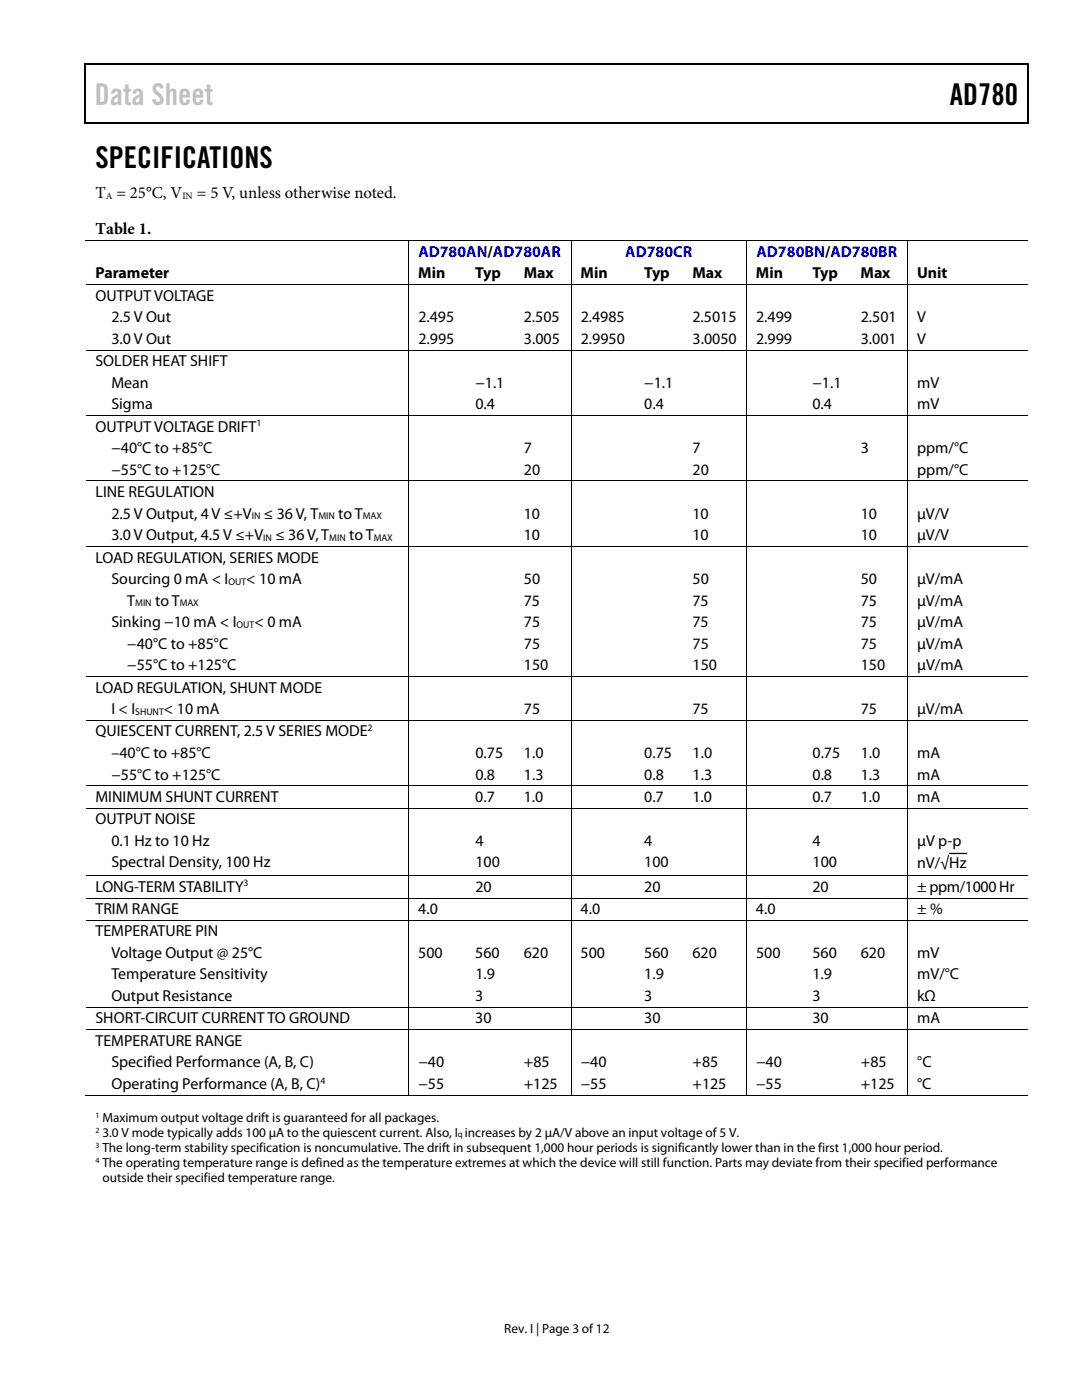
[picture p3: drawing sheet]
<svg xmlns="http://www.w3.org/2000/svg" width="216mm" height="279mm" viewBox="0 0 216 279" stroke-linecap="round" stroke-linejoin="round" font-family="sans-serif">
<defs><g id="words">
<text font-size="6" fill="#c0c0c0" x="18.9" y="21">Data Sheet</text>
<g font-size="6">
<text x="189.5" y="21">AD780</text>
<text x="19" y="33.6">SPECIFICATIONS</text>
</g>
<g font-size="3.3">
<text x="19" y="39.5">T = 25°C, V</text>
<text x="39.3" y="39.5">= 5 V, unless otherwise noted.</text>
<text x="19.1" y="46.6">Table 1.</text>
</g>
<g font-size="3.2" fill="#00f">
<text x="83.5" y="51.2">AD780AN/AD780AR</text>
<text x="124.8" y="51.2">AD780CR</text>
<text x="151" y="51.2">AD780BN/AD780BR</text>
</g>
<g font-size="3.2">
<text x="19" y="55.5">Parameter</text>
<text x="83.5" y="55.5">Min</text>
<text x="94.8" y="55.5">Typ</text>
<text x="104.5" y="55.5">Max</text>
<text x="115.9" y="55.5">Min</text>
<text x="128.5" y="55.5">Typ</text>
<text x="138.2" y="55.5">Max</text>
<text x="150.8" y="55.5">Min</text>
<text x="162.1" y="55.5">Typ</text>
<text x="171.7" y="55.5">Max</text>
<text x="183" y="55.5">Unit</text>
<text x="19" y="60">OUTPUT VOLTAGE</text>
<text x="22.2" y="64.3">2.5 V Out</text>
<text x="83.5" y="64.3">2.495</text>
<text x="104.5" y="64.3">2.505</text>
<text x="115.9" y="64.3">2.4985</text>
<text x="138.2" y="64.3">2.5015</text>
<text x="150.9" y="64.3">2.499</text>
<text x="171.8" y="64.3">2.501</text>
<text x="183" y="64.3">V</text>
<text x="22.2" y="68.6">3.0 V Out</text>
<text x="83.5" y="68.6">2.995</text>
<text x="104.5" y="68.6">3.005</text>
<text x="115.9" y="68.6">2.9950</text>
<text x="138.2" y="68.6">3.0050</text>
<text x="150.9" y="68.6">2.999</text>
<text x="171.8" y="68.6">3.001</text>
<text x="183" y="68.6">V</text>
<text x="19" y="73.1">SOLDER HEAT SHIFT</text>
<text x="22.2" y="77.4">Mean</text>
<text x="94.9" y="77.4">−1.1</text>
<text x="128.6" y="77.4">−1.1</text>
<text x="162.1" y="77.4">−1.1</text>
<text x="183" y="77.4">mV</text>
<text x="22.2" y="81.7">Sigma</text>
<text x="94.9" y="81.7">0.4</text>
<text x="128.5" y="81.7">0.4</text>
<text x="162.1" y="81.7">0.4</text>
<text x="183" y="81.7">mV</text>
<text x="19" y="86.1">OUTPUT VOLTAGE DRIFT</text>
<text x="22.2" y="90.4">−40°C to +85°C</text>
<text x="22.2" y="94.7">−55°C to +125°C</text>
<text x="104.5" y="90.4">7</text>
<text x="104.5" y="94.7">20</text>
<text x="138.2" y="90.4">7</text>
<text x="138.2" y="94.7">20</text>
<text x="171.8" y="90.4">3</text>
<text x="183" y="90.4">ppm/°C</text>
<text x="183" y="94.7">ppm/°C</text>
<text x="19" y="99.2">LINE REGULATION</text>
<text x="22.2" y="103.5">2.5 V Output, 4 V ≤+V</text>
<text x="22.2" y="107.8">3.0 V Output, 4.5 V ≤+V</text>
<text x="52.7" y="103.5">≤ 36 V, T</text>
<text x="54.9" y="107.8">≤ 36 V, T</text>
<text x="67.5" y="103.5">to T</text>
<text x="69.7" y="107.8">to T</text>
<text x="104.5" y="103.5">10</text>
<text x="104.5" y="107.8">10</text>
<text x="138.2" y="103.5">10</text>
<text x="138.2" y="107.8">10</text>
<text x="171.7" y="103.5">10</text>
<text x="171.7" y="107.8">10</text>
<text x="183" y="103.5">μV/V</text>
<text x="183" y="107.8">μV/V</text>
<text x="19" y="112.3">LOAD REGULATION, SERIES MODE</text>
<text x="22.2" y="116.6">Sourcing 0 mA &lt; I</text>
<text x="49.1" y="116.6">&lt; 10 mA</text>
<text x="104.5" y="116.6">50</text>
<text x="138.2" y="116.6">50</text>
<text x="171.7" y="116.6">50</text>
<text x="183" y="116.6">μV/mA</text>
<text x="22.2" y="125.2">Sinking −10 mA &lt; I</text>
<text x="25.4" y="120.9">T</text>
<text x="31" y="120.9">to T</text>
<text x="50.8" y="125.2">&lt; 0 mA</text>
<text x="104.5" y="120.9">75</text>
<text x="104.5" y="125.2">75</text>
<text x="138.2" y="120.9">75</text>
<text x="138.2" y="125.2">75</text>
<text x="171.7" y="120.9">75</text>
<text x="171.7" y="125.2">75</text>
<text x="183" y="125.2">μV/mA</text>
<text x="183" y="120.9">μV/mA</text>
<text x="25.4" y="129.5">−40°C to +85°C</text>
<text x="104.5" y="129.5">75</text>
<text x="138.2" y="129.5">75</text>
<text x="171.8" y="129.5">75</text>
<text x="183" y="129.5">μV/mA</text>
<text x="25.4" y="133.8">−55°C to +125°C</text>
<text x="104.5" y="133.8">150</text>
<text x="138.2" y="133.8">150</text>
<text x="171.8" y="133.8">150</text>
<text x="183" y="133.8">μV/mA</text>
<text x="19" y="138.2">LOAD REGULATION, SHUNT MODE</text>
<text x="22.2" y="142.5">I &lt; I</text>
<text x="32.7" y="142.5">&lt; 10 mA</text>
<text x="104.5" y="142.5">75</text>
<text x="138.2" y="142.5">75</text>
<text x="171.7" y="142.5">75</text>
<text x="183" y="142.5">μV/mA</text>
<text x="19" y="147">QUIESCENT CURRENT, 2.5 V SERIES MODE</text>
<text x="22.2" y="151.3">–40°C to +85°C</text>
<text x="22.2" y="155.6">−55°C to +125°C</text>
<text x="94.9" y="151.3">0.75</text>
<text x="94.9" y="155.6">0.8</text>
<text x="104.5" y="151.3">1.0</text>
<text x="104.5" y="155.6">1.3</text>
<text x="128.6" y="151.3">0.75</text>
<text x="128.6" y="155.6">0.8</text>
<text x="138.2" y="155.6">1.3</text>
<text x="138.2" y="151.3">1.0</text>
<text x="162.1" y="155.6">0.8</text>
<text x="162.1" y="151.3">0.75</text>
<text x="171.8" y="155.6">1.3</text>
<text x="171.8" y="151.3">1.0</text>
<text x="183" y="155.6">mA</text>
<text x="183" y="151.3">mA</text>
<text x="19" y="160.1">MINIMUM SHUNT CURRENT</text>
<text x="94.8" y="160.1">0.7</text>
<text x="104.5" y="160.1">1.0</text>
<text x="128.5" y="160.1">0.7</text>
<text x="138.2" y="160.1">1.0</text>
<text x="162.1" y="160.1">0.7</text>
<text x="171.7" y="160.1">1.0</text>
<text x="183" y="160.1">mA</text>
<text x="19" y="164.5">OUTPUT NOISE</text>
<text x="22.2" y="168.8">0.1 Hz to 10 Hz</text>
<text x="22.2" y="173.1">Spectral Density, 100 Hz</text>
<text x="94.9" y="168.8">4</text>
<text x="94.9" y="173.1">100</text>
<text x="128.6" y="168.8">4</text>
<text x="128.6" y="173.1">100</text>
<text x="162.1" y="168.8">4</text>
<text x="162.1" y="173.1">100</text>
<text x="183" y="173.1">nV/√Hz</text>
<text x="183" y="168.8">μV p-p</text>
<text x="19" y="177.9">LONG-TERM STABILITY</text>
<text x="94.8" y="177.9">20</text>
<text x="128.5" y="177.9">20</text>
<text x="162.1" y="177.9">20</text>
<text x="183" y="177.9">± ppm/1000 Hr</text>
<text x="19" y="182.4">TRIM RANGE</text>
<text x="83.5" y="182.4">4.0</text>
<text x="115.9" y="182.4">4.0</text>
<text x="150.8" y="182.4">4.0</text>
<text x="183" y="182.4">± %</text>
<text x="19" y="186.9">TEMPERATURE PIN</text>
<text x="22.2" y="191.2">Voltage Output @ 25°C</text>
<text x="83.5" y="191.2">500</text>
<text x="94.8" y="191.2">560</text>
<text x="104.5" y="191.2">620</text>
<text x="115.9" y="191.2">500</text>
<text x="128.5" y="191.2">560</text>
<text x="138.2" y="191.2">620</text>
<text x="150.9" y="191.2">500</text>
<text x="162.1" y="191.2">560</text>
<text x="171.7" y="191.2">620</text>
<text x="183" y="191.2">mV</text>
<text x="22.2" y="195.5">Temperature Sensitivity</text>
<text x="94.9" y="195.5">1.9</text>
<text x="128.6" y="195.5">1.9</text>
<text x="162.1" y="195.5">1.9</text>
<text x="183" y="195.5">mV/°C</text>
<text x="22.2" y="199.8">Output Resistance</text>
<text x="94.8" y="199.8">3</text>
<text x="128.5" y="199.8">3</text>
<text x="162.1" y="199.8">3</text>
<text x="183" y="199.8">kΩ</text>
<text x="19" y="204.3">SHORT-CIRCUIT CURRENT TO GROUND</text>
<text x="19" y="208.7">TEMPERATURE RANGE</text>
<text x="94.8" y="204.3">30</text>
<text x="128.5" y="204.3">30</text>
<text x="162.1" y="204.3">30</text>
<text x="183" y="204.3">mA</text>
<text x="22.2" y="213">Specified Performance (A, B, C)</text>
<text x="83.5" y="213">−40</text>
<text x="104.5" y="213">+85</text>
<text x="115.9" y="213">−40</text>
<text x="138.2" y="213">+85</text>
<text x="150.9" y="213">−40</text>
<text x="171.8" y="213">+85</text>
<text x="183" y="213">°C</text>
<text x="22.2" y="217.3">Operating Performance (A, B, C)</text>
<text x="83.5" y="217.3">−55</text>
<text x="104.5" y="217.3">+125</text>
<text x="115.9" y="217.3">−55</text>
<text x="138.2" y="217.3">+125</text>
<text x="150.9" y="217.3">−55</text>
<text x="171.8" y="217.3">+125</text>
<text x="183" y="217.3">°C</text>
</g>
<g font-size="2.6">
<text x="20.4" y="224">Maximum output voltage drift is guaranteed for all packages.</text>
<text x="20.4" y="227">3.0 V mode typically adds 100 μA to the quiescent current. Also, I increases by 2 μA/V above an input voltage of 5 V.</text>
<text x="20.4" y="230">The long-term stability specification is noncumulative. The drift in subsequent 1,000 hour periods is significantly lower than in the first 1,000 hour period.</text>
<text x="20.4" y="233">The operating temperature range is defined as the temperature extremes at which the device will still function. Parts may deviate from their specified performance</text>
<text x="20.4" y="236">outside their specified temperature range.</text>
<text x="100.6" y="266">Rev. I | Page 3 of 12</text>
</g>
<g font-size="1.9">
<text x="21.1" y="39.7">A</text>
<text x="36.4" y="39.7">IN</text>
<text x="51.2" y="85.1">1</text>
<text x="50.2" y="103.7">IN</text>
<text x="52.5" y="107.9">IN</text>
<text x="63.5" y="103.7">MIN</text>
<text x="65.7" y="107.9">MIN</text>
<text x="72.4" y="103.7">MAX</text>
<text x="74.6" y="107.9">MAX</text>
<text x="45.6" y="116.7">OUT</text>
<text x="27" y="121">MIN</text>
<text x="35.9" y="121">MAX</text>
<text x="47.2" y="125.3">OUT</text>
<text x="27" y="142.7">SHUNT</text>
<text x="73.3" y="145.9">2</text>
<text x="48.6" y="176.9">3</text>
<text x="63.9" y="216.3">4</text>
</g>
<text font-size="1.8" x="91.4" y="227">q</text>
<g font-size="1.6">
<text x="19" y="223.1">1</text>
<text x="19" y="226.1">2</text>
<text x="19" y="229.1">3</text>
<text x="19" y="232.1">4</text>
</g>
</g></defs>
<path d="M16.9 12.7h.2v1h-.2zM205.1 12.7h.2v1h-.2zM205.1 12.7h.2v.3h-.2zM82.3 24.4h.2v.3h-.2zM205.1 24.4h.2v.3h-.2z" fill="#000"/>
<path d="M16.9 12.8h188.2M17 13.7v11M205.2 13.7v11M205.1 24.5h-188.2M189.4 170.3h3.5" fill="none" stroke="#000" stroke-width=".25"/>
<g fill="none" stroke="#000" stroke-width=".2">
<path d="M17.1 47.9h188M17.1 56.8h188M81.6 48v8.7M81.6 56.9v12.9M114 48v8.7M114 56.9v12.9M149 48v8.7M149 56.9v12.9M181.1 48v8.7M181.1 56.9v12.9M17.1 69.9h188M81.6 70v12.8"/>
<path d="M114 70v12.8M149 70v12.8M181.1 70v12.8M17.1 82.9h188M17.1 96h188M81.6 83v12.9M81.6 96.1v12.9M114 83v12.9M114 96.1v12.9M149 83v12.9M149 96.1v12.9M181.1 83v12.9"/>
<path d="M181.1 96.1v12.9M17.1 109.1h188M81.6 109.1v25.8M114 109.1v25.8M149 109.1v25.8M181.1 109.1v25.8M17.1 135h188M81.6 135.1v8.6M114 135.1v8.6M149 135.1v8.6M181.1 135.1v8.6M17.1 143.8h188"/>
<path d="M17.1 156.8h188M81.6 143.9v12.9M81.6 156.9v4.3M114 143.9v12.9M114 156.9v4.3M149 143.9v12.9M149 156.9v4.3M181.1 143.9v12.9M181.1 156.9v4.3M17.1 161.3h188M17.1 174.7h188M17.1 179.2h188"/>
<path d="M81.6 161.4v13.2M81.6 174.8v4.3M81.6 179.3v4.3M114 161.4v13.2M114 174.8v4.3M114 179.3v4.3M149 161.4v13.2M149 174.8v4.3M149 179.3v4.3M181.1 161.4v13.2M181.1 174.8v4.3M181.1 179.3v4.3"/>
<path d="M17.1 183.7h188M81.6 183.8v17.2M114 183.8v17.2M149 183.8v17.2M181.1 183.8v17.2M16.9 218.6h64.6M17.1 201h188M17.1 205.5h188M81.6 201.1v4.3M81.6 205.6v13.1M81.7 218.6h32.2M114 201.1v4.3"/>
<path d="M114 205.6v13.1M114 218.6h34.9M149 201.1v4.3M149 205.6v13.1M149.1 218.6h31.9M181.1 201.1v4.3M181.1 205.6v13.1M181.2 218.6h23.9"/>
</g>
<use href="#words"/>
</svg>
